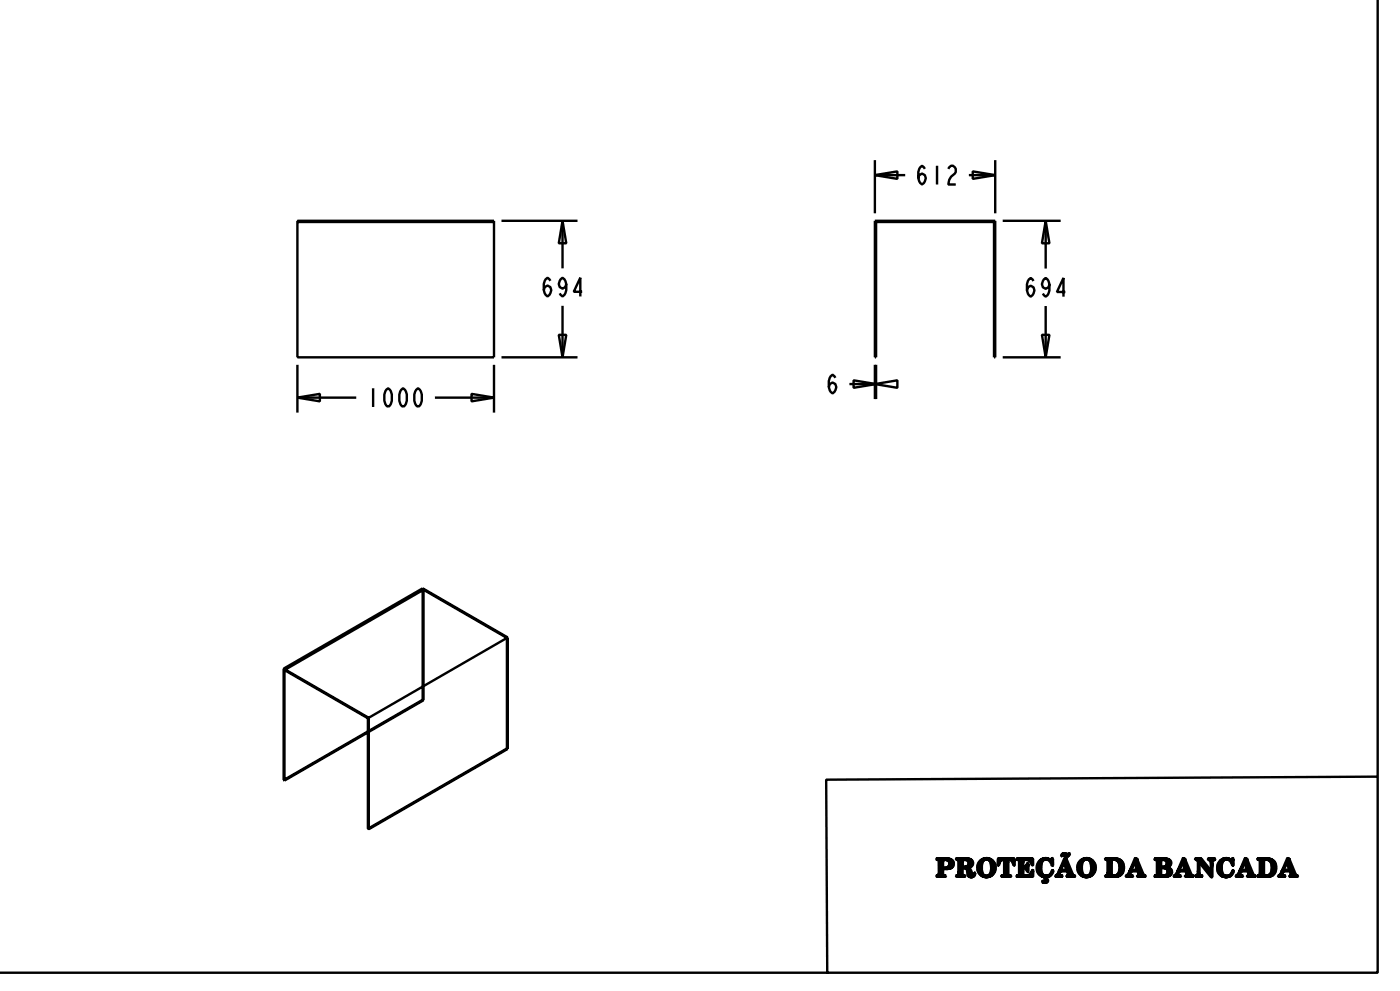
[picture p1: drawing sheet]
<svg xmlns="http://www.w3.org/2000/svg" width="297mm" height="210mm" viewBox="0 0 297 210" stroke-linecap="round" stroke-linejoin="round" font-family="sans-serif">
<g fill="none" stroke="#000" stroke-width=".51">
<path d="M292 -.1v206.1h-292M185.4 37.1l4.8-.8v1.6zM185.4 33.9v11.3M185.4 37.1h6.4M196 35.8l-.6-.7a2.68 2.68 0 0 0 0 4 1.55 1.55 0 0 0 .6-2l-.6-.3-.6 .3-.2 .7M198.6 35.1v4M201 35.8l.6-.7h.3l.6 .7a1.54 1.54 0 0 1-.9 1.6l-.4 .7-.2 1h1.5M205.3 37.1h5.6M206.1 36.3l4.8 .8-4.8 .8zM210.9 33.9v11.3M63 46.8h41.7v28.9h-41.7zM63 47h41.7"/>
<path d="M106.3 46.8h16.1M116.6 59.5l-.6-.7a2.68 2.68 0 0 0 0 4 1.55 1.55 0 0 0 .6-2l-.6-.3-.6 .3-.2 .7M119.2 46.8l.8 4.7h-1.6zM119.2 46.8v10M185.4 46.8h25.5v28.9h-.2v-28.7h-25v28.7h-.3zM212.5 46.8h12.3M219 59.5l-.6-.6a2.68 2.68 0 0 0 0 3.9 1.55 1.55 0 0 0 .6-1.9l-.6-.4-.6 .4-.2 .6M221.6 46.8l.8 4.7h-1.6zM221.6 46.8v10.1M63 77.3v10.1M104.7 77.3v10.1M106.3 75.7h16.1"/>
<path d="M118.4 70.9h1.6l-.8 4.8zM119.2 64.8v10.9M120 60.1l-.2 .7-.6 .3-.6-.3a1.55 1.55 0 0 1 .6-2 2.68 2.68 0 0 1 0 4l-.6-.7M123.4 61.8h-1.8l1.4-3v4M185.4 77.3v7.2M185.7 77.3v7.2M212.5 75.7h12.3M220.8 70.9h1.6l-.8 4.8zM221.6 64.8v10.9M222.4 60.2l-.2 .7-.6 .3-.6-.3a1.55 1.55 0 0 1 .6-2 2.68 2.68 0 0 1 0 3.9l-.6-.6M225.8 61.8h-1.8l1.4-2.9v3.9M63 84.2l4.8-.8v1.6z"/>
<path d="M63 84.2h12.5M79.1 82.2v4M81.8 82.6l.4-.4a2.68 2.68 0 0 1 0 4 2.81 2.81 0 0 1-.4-3.6zM85 82.6l.4-.4a2.68 2.68 0 0 1 0 4 2.81 2.81 0 0 1-.4-3.6zM88.2 82.6l.4-.4a2.68 2.68 0 0 1 0 4 2.81 2.81 0 0 1-.4-3.6zM92.2 84.2h12.5M99.9 83.4l4.8 .8-4.8 .8zM177 80l-.6-.6a2.68 2.68 0 0 0 0 3.9 1.55 1.55 0 0 0 .6-2l-.6-.3-.6 .3-.2 .7M180 81.3h5.7M180.9 80.6l4.8 .7-4.8 .8zM185.4 81.3l4.8-.7v1.5zM89.6 124.6l-29.5 17"/>
<path d="M89.6 124.6v23.6M89.6 124.6l18 10.4M89.7 124.9l-29.4 17M89.7 124.9v23.4M89.7 124.9l17.7 10.2v23.4M107.6 135l-29.6 17.1M107.6 135v23.6M60.1 141.6v23.6M60.1 141.6l18 10.4v23.6M60.3 141.9v23.4M60.3 141.9l17.7 10.2M78 152.1v23.4"/>
<path d="M89.6 148.2l-29.5 17M89.6 148.2l.1 .1M89.7 148.3l-29.4 17M107.4 158.5l.2 .1M107.4 158.5l-29.4 17M107.6 158.6l-29.5 17M60.1 165.2l.2 .1M78 175.5l.1 .1M291.7 164.5l-116.6 .6 .2 41.1"/>
</g>
<g fill="#000" stroke="#000" stroke-width=".51">
<path d="M198.4 181.9h2.9zM198.4 182l3.2 .1zM198.4 185.5h2.1zM198.5 185.7h2zM198.4 185.5l.4-.1zM198.5 185.4h.2zM198.8 185.4h1.3zM198.4 185.5l1.7-.1zM198.9 185.4h1zM198.9 182.2h1.1zM198.9 182.3h1v.1zM199 185.1h.9z"/>
<path d="M198.9 185.2l1-.1v.1zM198.9 185.3l1-.1v.1zM199.9 184v1.1h-.9zM199.9 183.8h.1l-1 1.3zM199.9 182.5v1.3l-.9 1.3zM199.9 182.4l-.9 2.7zM198.9 182.3l1 .1-.9 2.7zM198.9 185.2h1zM198.9 185.3h1zM198.9 182.2l1 .1zM198.8 185.4h1.1zM200 183.8h.2l-.3 .2z"/>
<path d="M200 183.8l-1 1.3zM198.8 182.1h1.5zM200.1 182.1h.2zM198.9 182.2l1.2-.1zM198.8 182.1h1.3zM198.4 185.5l1.8-.1zM199.9 184l.4-.2zM198.4 185.5l2-.1zM198.5 182.1h1.8zM198.5 182.1h3.1zM199.9 184l.6-.2zM199.9 184h1.2z"/>
<path d="M200.3 182.1h1.3zM200.5 182.1h1.2zM200.5 183.8l1.4-.2zM199.9 184l.6-.2h1.3zM198.5 185.7l2-.2v.2zM198.4 185.5h2.1l-2 .2zM198.4 181.9h2.4zM198.5 181.8h2.1zM200.6 183.7l1.3-.1zM200.4 184h.7zM200.7 183.7l1.2-.1zM198.4 181.9h2.5z"/>
<path d="M200.6 184h.5zM200.8 184h.3zM200.7 182.2l1-.1zM200.8 182.2h1zM200.9 183.6l1.1-.1zM198.4 181.9h2.7zM201 182.3l1 .1zM201.1 182.4h.9v.1zM201.1 183.4h.9v.1zM201.1 184h.2zM201.1 183.4l1-.1-.1 .1zM201.1 182.5l1 .1z"/>
<path d="M201.1 183.2l1-.1zM201.1 183.3l1-.2v.2zM201.1 182.6h1zM201.1 182.7l1-.1v.1zM201.1 182.8l1-.1v.1zM201.1 183.1l1.1-.1-.1 .1zM201.2 182.9l.9-.1 .1 .2zM198.4 182l3-.1zM198.4 181.9h2.9l-2.9 .1zM199.9 184h1.4zM198.4 182h3.1zM199.9 184h1.5z"/>
<path d="M199.9 184l1.6-.1zM199.9 184l1.7-.2zM199.9 184l1.9-.2zM201 182.3h.9zM200.8 182.2h1l-.8 .1zM200.8 183.7l1.1-.1zM201 182.3l1 .1h-.9zM201.1 183.4l.9 .1-1 .1zM201.1 182.4l.9 .1zM201.1 183.4h.9zM201.1 183.3h1zM201.1 182.7h1l-1 .1z"/>
<path d="M201.1 182.8h1l-.9 .1zM201.1 183.1h1l-1 .1zM201.2 182.9l1 .1-1.1 .1zM202.6 181.9h2.9zM202.6 185.5l1.9-.1 .1 .3zM202.9 182.1h1.5zM203 185.4h1.2zM202.6 185.5l1.6-.1zM202.6 185.5l.4-.1zM203 185.3h1zM203.1 182.2h1zM203.1 185.3l.9-.1z"/>
<path d="M203.1 182.3l.9-.1v.2zM204 183.8v1.2h-.9zM204 183.6h.3l-.3 .2zM204 183.6v.2l-.9 1.2zM204 182.9v.7l-.9 1.4zM204 182.5v.4l-.9 2.1zM204 182.4l-.9 2.6zM203.1 182.3l.9 .1-.9 2.6zM203.1 185.3l.9-.3v.2zM203.1 185h.9l-.9 .3zM203.1 185.3h.9zM203.1 182.2h.9z"/>
<path d="M203 185.4l1-.1zM202.6 185.5l1.7-.1zM203 182.1h1.4zM204.2 182.1h.2zM203.1 182.2l1.1-.1zM203 182.1h1.2zM204 183.8h1.2zM204.2 183.8h1.1zM204.3 183.6h.1l-.4 .2zM202.6 185.5l1.9-.1zM202.6 181.9h2.1zM202.6 181.8h1.8z"/>
<path d="M202.6 182.1l3.1-.1zM204.4 182.1h1.5zM202.6 182.1h1.8zM204 183.8l.6-.2zM204.4 183.9l.9-.1zM204.6 183.6l1.4-.2zM204 183.8l.6-.2h1.3zM204.5 183.9l.8-.1zM202.6 185.5l2 .2h-2zM202.6 181.9h2.3zM204.6 183.9l.7-.1zM204.7 183.9h.7z"/>
<path d="M204.7 183.5l1.3-.1zM204.6 182.1h1.3zM204.8 184h.7zM204.8 183.5l1.2-.1zM202.6 181.9h2.4zM204.9 184.1l.6-.1 .2 .1zM204.7 182.1h1.2zM204.9 182.2h1.1zM204.9 184.2l.8-.1v.1zM204.9 184.4h.9l.1 .2zM205 182.2l1.1 .1zM205.1 183.4l1-.1-1.1 .1z"/>
<path d="M205 183.4l1.1-.1-.1 .1zM202.6 181.9h2.6zM205 185.1l.9-.3 .1 .4zM205 185.3h1.1zM205.1 182.3h1zM205.1 182.4l1-.1v.1zM205.2 183.2h.9zM205.1 183.3l1-.1v.1zM205.1 185.5h1.4l-.1 .1zM202.6 181.9h2.7zM205.2 182.5l.9-.1 .1 .1zM205.2 182.6l1-.1v.2z"/>
<path d="M205.2 182.9l1-.1v.2zM205.2 183.1l1-.1-.1 .2zM205.2 185.6h1.2zM205.3 182.8l.9-.1v.1zM204 183.8l1.4-.1zM202.6 182.1l2.9-.2zM202.6 181.9h2.9l-2.9 .2zM205.3 185.7h1zM205.5 185.7h.8zM202.6 182.1l3-.1zM204.8 184h.7l-.6 .1zM204.9 184.1h.8l-.8 .1z"/>
<path d="M204 183.8l1.7-.2zM205.7 185.8l.5-.1zM204.9 184.4l.8-.2 .1 .2zM204.9 184.2h.8l-.8 .2zM204 183.8l1.9-.2zM205 185.1l.9-.5v.2zM204.9 184.4l1 .2-.9 .5zM204.9 183.5l1.1-.1zM205.7 185.8h.3zM205 185.1l1 .1-1 .1zM205.1 185.4h1zM205 185.3h1.1l-1 .1z"/>
<path d="M205.1 183.3h1zM205.1 182.4h1l-.9 .1zM205.1 185.4h1.1zM205.2 183.1l.9 .1h-.9zM205.2 182.5h1l-1 .1zM205.5 185.7h.7zM205.2 182.6l1 .1-.9 .1zM205.2 182.9l1 .1-1 .1zM205.3 182.8h.9l-1 .1zM206.2 185.4l.4-.1-.1 .2zM205.2 185.6l1.1 .1zM206.3 185.3l.4-.1-.1 .1z"/>
<path d="M206.4 185.1l.3-.1zM206.4 185.2l.3-.2v.2zM206.5 184.9h.2l-.3 .1zM206.4 185l.3-.1v.1zM205.1 185.5l1.3 .1h-1.2zM205.1 185.4l1.4 .1zM205.1 185.4l1.4 .1h-1.4zM206.2 185.4l.4-.1zM206.4 185h.3zM206.4 185.2h.3l-.4 .1zM206.5 184.9h.2zM207.1 183.6h1v.2z"/>
<path d="M207.1 183.8h1l-1 .2zM207.1 184l1-.2v.2zM207.1 183.4h1v.2zM207.1 184.2l1-.2v.2zM207.2 183.2l.9-.2v.2zM207.2 184.4l.9-.2v.2zM207.2 184.5l.9-.1v.1zM207.2 183l1-.1-.1 .1zM207.3 182.8l.9-.1v.2zM207.3 184.7h.9v.1zM207.4 184.9l.8-.1v.2zM207.4 182.7l.8-.1v.1z"/>
<path d="M207.5 185.1l.7-.1 .1 .1zM207.5 182.5h.8l-.1 .1zM207.6 185.2l.7-.1 .1 .1zM207.7 182.3h.7zM207.8 185.3l.7 .1zM207.8 182.2l.8-.1zM207.9 185.5h.9zM208 182.1h.8zM207.1 183.4l1 .2h-1zM207.1 183.6l1 .2h-1zM207.1 184h1l-1 .2zM207.1 184.2h1l-.9 .2z"/>
<path d="M207.1 183.4l1-.2v.2zM207.2 183.2h.9l-1 .2zM207.2 184.4h.9l-.9 .1zM208.1 182h1.9zM207.2 183h.9l-.9 .2zM207.3 184.7l.8-.2 .1 .2zM207.2 184.5h.9l-.8 .2zM207.3 182.8l.9 .1-1 .1zM207.4 182.7h.8l-.9 .1zM207.3 184.7l.9 .1-.8 .1zM207.5 182.5l.7 .1-.8 .1zM207.4 184.9l.8 .1-.7 .1z"/>
<path d="M208.3 185.7l1.7-.1zM208.3 181.9h1.5zM207.5 185.1h.8l-.7 .1zM207.5 182.5l.9-.1zM207.5 182.5l.2-.2 .7 .1zM207.8 185.3h.6zM207.6 185.2h.8l-.6 .1zM208.4 185.7h1.4zM208.5 181.8h1.2zM207.7 182.3l.8-.1zM207.8 182.2h.7l-.8 .1zM207.9 185.5l.7-.1z"/>
<path d="M207.8 185.3l.7 .1-.6 .1zM207.9 185.5h.8zM208.6 185.7h1zM208.7 181.8h.8zM207.8 182.2l.9-.1zM208.1 185.6l.8-.1zM208.8 182.1l.3-.1zM208.8 185.8l.7-.1zM208.9 181.8h.4zM208.1 185.6l.9-.1zM208.1 185.6l1.1-.1zM208 182.1l1.1-.1z"/>
<path d="M209.1 182h.9zM209.2 185.5h1zM208.8 185.8h.5zM208.7 181.8h.6zM209.2 182.1l.8-.1zM209.3 182.1h.8zM209.4 185.5l.9-.2zM208.6 185.7h.9zM208.5 181.8h1zM209.4 182.1h.7zM209.5 182.1l.8 .1zM209.7 185.3l.8-.1-.9 .1z"/>
<path d="M209.6 185.3l.9-.1-.2 .1zM208.4 185.7h1.2zM208.3 181.9l1.4-.1zM209.6 182.2h.7zM209.7 182.3l.6-.1 .2 .1zM209.7 185.2l.9-.1-.1 .1zM209.7 182.4l.8-.1zM209.8 182.5l.7-.2 .1 .2zM209.8 185.1l.9-.2-.1 .2zM208.1 182l1.7-.1zM208.3 185.7h1.5zM209.9 182.6l.7-.1 .1 .2z"/>
<path d="M209.9 182.7h.8l.1 .1zM209.9 184.8l.9-.1-.1 .2zM209.9 182.9l.9-.1 .1 .2zM210 183.1l.9-.1 .1 .2zM210 184.5l1-.1-.1 .1zM210 183.3l1-.1v.2zM208.1 185.6h1.9zM210 183.4h1v.2zM210 183.6h1v.2zM210 184.2h1v.2zM210.1 183.9l.9-.1v.2zM209.3 185.5h.9z"/>
<path d="M209.5 185.4l.8-.1zM209.7 182.3h.8l-.8 .1zM209.7 185.2h.8zM209.8 182.5h.8l-.7 .1zM209.8 185.1h.8l-.9 .1zM209.9 182.6l.8 .1h-.8zM209.9 184.8l.8 .1-.9 .2zM209.9 182.7l.9 .1-.9 .1zM209.9 182.9l1 .1-.9 .1zM209.9 184.8l1-.3-.1 .2zM210 184.5h.9l-1 .3zM210 183.1l1 .1-1 .1z"/>
<path d="M210 184.2l1 .2-1 .1zM210 183.3l1 .1h-1zM210 183.4l1 .2h-1zM210 184.2l1-.2v.2zM210.1 183.9l.9 .1-1 .2zM210 183.6l1 .2-.9 .1zM211.4 183.2l.3-.1v.2zM211.5 181.9h3.4zM211.5 182l3.4-.1 .1 .1zM211.5 182h3.5l-2.4 .1zM211.5 182l1.1 .1zM211.5 182l.9 .1z"/>
<path d="M211.5 182l.8 .2-.1 .1zM211.5 182l.7 .3-.2 .1zM211.5 182l.5 .4-.1 .1zM211.5 183.3h.2zM211.4 183.2l.3 .1zM211.4 183.2l.4-.3-.1 .2zM211.8 182.7l-.4 .5zM211.9 182.5l-.5 .7zM211.5 182l.4 .5-.5 .7zM212.2 185.5h2.1zM212.2 185.7h2.1zM212.4 185.4h1.5z"/>
<path d="M212.2 185.5l1.7-.1zM212.2 185.4h.2zM212.6 185.4h1.2zM212.4 185.4h1.4zM212.4 185.4h.2zM212.7 182.1h1.2zM212.7 185.4l1-.1v.1zM212.8 182.2l1-.1zM212.8 182.3l.9-.1v.1zM212.8 182.4l.9-.1zM213.7 182.4v2.7h-.9zM212.8 185.3l.9-.2v.2z"/>
<path d="M212.8 182.2h.9zM212.8 182.3h.9l-.9 .1zM212.8 182.4h.9l-.9 2.7zM212.8 185.1h.9l-.9 .2zM212.8 185.3h.9l-1 .1zM212.6 185.4h1.1zM212.7 182.1h1.1zM212.6 182.1h1.3zM212.6 182.1l2.4-.1zM212.2 185.5l1.8-.1zM212.2 185.5l2-.1zM213.9 182.1l1.1-.1z"/>
<path d="M214 182.1l1-.1zM214.2 182.2l.8-.2zM212.2 185.7l2.1-.2v.2zM212.2 185.5h2.1l-2.1 .2zM214.3 182.3l.7-.3-.6 .4zM214.4 182.4l.6-.4-.5 .5zM215 182l-.4 .7-.1-.2zM215 182l-.3 .9-.1-.2zM215 182l-.3 1.1v-.2zM215 182v1.2l-.3-.1zM211.5 181.9l3.4-.1zM214.8 183.3l.2-.1z"/>
<path d="M214.9 183.3l.1-.1zM214.7 183.1l.3 .1-.2 .1zM215.4 181.9h3.5v.1zM215.4 182h3.5l-3.5 .1zM215.4 185.6h3.5v.1zM215.5 185.7h3.4zM215.5 181.9h3.4zM215.8 185.4h1.3zM215.4 185.5l1.7-.1zM215.5 185.4h.3zM215.9 182.2h1.1zM215.9 185.4h1.1z"/>
<path d="M216 182.3l.9-.1zM216 185.3h.9zM216 185.3l.8-.1zM216 185.3l.8-.2v.1zM216.8 183.6h.2l-1 1.7zM216.8 182.5v1.1l-.8 1.7zM216.8 182.4l-.8 2.9zM216.8 182.3l-.8 3zM216 182.3h.8l-.8 3zM215.9 182.2h1l-.9 .1zM217.1 183.6l.1-.1-.3 .4zM217.2 183.5l-.3 .4z"/>
<path d="M216.9 183.9l.5-.5zM216.9 183.9l1-.9zM216.9 183.9l-.1 1.2-.8 .2zM217 183.6h.1l-.2 .3zM217 183.6l-1 1.7zM215.8 185.4h1.2zM215.8 182.1h1.5zM217 182.1h.3zM215.9 182.2l1.1-.1zM215.8 182.1h1.2zM216.9 183.9l1-.9-.8 .9zM215.4 185.5l1.8-.1z"/>
<path d="M217.9 183l-.7 .9h-.1zM215.4 185.5l2-.1zM215.4 182.1h1.9zM215.4 182.1l3.5-.1zM217.9 183l-.6 1-.1-.1zM215.4 185.5l2.2-.1zM217.5 183.3l.4-.3-.5 .4zM217.9 183l-.4 1.1-.2-.1zM217.6 183.2l.3-.2-.4 .3zM217.9 183l-.4 1.2v-.1zM217.3 182.1l1.6-.1zM217.6 183.1l.3-.1-.3 .2z"/>
<path d="M217.9 183l-.3 1.3zM217.9 183l-.3 1.4zM217.7 183l.2-.2v.2zM217.9 183l-.2 1.6zM217.9 183v1.6h-.2zM217.7 182.8h.2zM217.7 184.7l.2-.1zM217.6 182.1l1.3-.1zM217.7 182.8h.2l-.2 .2zM217.7 183h.2l-.3 .1zM217.7 184.6h.2l-.2 .1zM217.8 182.2l1.1-.2-.9 .3z"/>
<path d="M218 182.3l.9-.3-.8 .3zM218.3 185.1l.7-.6-.8 .7zM218.2 185.2l.8-.7-.1 1.1zM218.1 182.3l.8-.3-.6 .5zM218.5 184.9l.5-.4-.7 .6zM218.3 182.5l.6-.5-.5 .7zM218.6 184.6l.4-.1-.5 .4zM218.9 182l-.4 .9-.1-.2zM218.9 182l-.3 1.1-.1-.2zM218.9 182v1.2l-.3-.1zM218.7 184.4h.3zM218.7 183.2h.2z"/>
<path d="M218.7 183.3l.2-.1zM218.9 183.2l-.1 .1zM215.4 181.9h3.5zM218.7 184.4l.3-.1zM218.8 184.3l-.1 .1zM215.4 181.9l3.5 .1h-3.5zM215.4 185.6l3.5 .1zM218.6 183.1l.3 .1h-.2zM215.4 185.5l2.2-.1 1.3 .2zM217.6 185.4l1.3 .2zM217.9 185.4l.2-.1 .8 .3zM218.1 185.3l.1-.1 .7 .4z"/>
<path d="M215.4 185.5l3.5 .1h-3.5zM218.6 184.6l.4-.2zM218.7 184.4h.3l-.4 .2zM219.7 183.6h1v.2zM219.7 183.8h1l-1 .3zM219.7 184.1l1-.3v.3zM219.7 183.4h1v.2zM219.8 183.2h.9v.2zM219.7 184.2l1-.1-.9 .3zM219.8 184.4l.9-.3v.3zM219.8 183.1l.9-.1v.2zM219.8 184.6l.9-.2 .1 .3z"/>
<path d="M219.9 182.9h.9l-.1 .1zM219.9 184.8l.9-.1v.2zM220 182.7l.8-.1v.1zM220 185l.8-.1 .1 .2zM220.1 182.5h.8l-.1 .1zM220.1 185.1h.8l.1 .1zM220.2 182.4h.8l-.1 .1zM220.2 185.3l.8-.1 .1 .1zM220.4 182.2h.7zM220.4 185.4h.9zM220.5 182.1h.9zM220.5 185.5h1.1z"/>
<path d="M219.8 183.2l.9 .2h-1zM219.7 183.4l1 .2h-1zM219.7 183.6l1 .2h-1zM219.7 184.1h1l-1 .1zM220.7 185.6l1.9-.1zM219.8 183.1l.9 .1h-.9zM219.8 184.4h.9l-.9 .2zM219.9 182.9l.8 .1-.9 .1zM219.8 184.6l1 .1-.9 .1zM219.9 182.9l.9-.2v.2zM220 182.7h.8l-.9 .2zM219.9 184.8l.9 .1-.8 .1z"/>
<path d="M220.8 185.6h1.7zM220.8 181.9l1.3-.1zM220.8 181.9h1.5zM220.1 182.5l.7 .1-.8 .1zM220.8 186.7h.6zM220.8 186.8h1.2zM220.2 182.4l.7 .1h-.8zM220 185l.9 .1h-.8zM220.9 186.6h.2zM220.1 185.1l.9 .1-.8 .1zM221 185.7h1.3zM220.9 186.9h1z"/>
<path d="M221 186.9h.9zM220.2 182.4l.8-.1zM220.4 182.2l.6 .1-.8 .1zM220.4 185.4l.8-.1zM220.2 185.3h.9l-.7 .1zM220.8 186.7h.4zM220.9 186.6h.2l-.3 .1zM221.1 185.7h1.1zM221.1 186.9h.7zM221.2 181.8h.9zM220.4 182.2l.8-.1zM220.8 186.7h.5z"/>
<path d="M220.5 185.5h.9zM220.4 185.4h.9l-.8 .1zM220.4 182.2l.9-.1zM221.3 185.7h.8zM221.4 181.8h.5zM221.2 187l.5-.1zM221.4 187l.3-.1zM221.4 182.1l.2-.1zM221.4 186.7h.7zM221.5 185.8l.4-.1zM221.3 186.3h.8zM221.5 186.4l.6-.1v.1z"/>
<path d="M221.3 186.3l.2 .1zM220.7 185.6l1-.1zM221.4 187h.2zM221.6 186.7l.5-.1zM220.7 182l1.6-.1zM221.6 182l.7-.1 .2 .1zM220.5 182.1l1.1-.1zM221.3 186.3l.5-.2zM220.7 185.6l1.2-.1zM221.6 186.4h.5zM221.7 186.5l.4-.1v.2zM221.1 186.9h.6z"/>
<path d="M221.3 186.3l.6-.2zM221.8 185.8l-.2 .3-.3 .2zM221.5 185.8h.3l-.5 .5zM221.8 182.1h.8zM221 186.9h.8zM221.2 181.8h.7zM221.3 186.3l.6-.1zM221.9 185.5l.8-.1zM221.3 185.7h.6zM220.8 186.8l1.1 .1zM221.9 182.1h.7zM221 181.9l1.1-.1z"/>
<path d="M221.1 185.7h1zM221.5 186.7h.6zM221.5 186.4h.6zM221.7 186.5l.4 .1-.5 .1zM222 182.1h.6zM221 185.7h1.2zM222.1 182.2l.5-.1zM222.3 182.2l.8-.3zM222.3 185.3h.5zM220.8 185.6l1.5 .1zM222.3 182.2l.8-.3-.7 .4zM222.4 182.3l.7-.4-.6 .5z"/>
<path d="M222.5 185.2l.4-.1-.1 .2zM220.7 185.6h1.8zM221.6 182h.9zM222.5 182.4l.6-.5-.6 .6zM222.6 185.1l.5-.2-.2 .2zM223.1 181.9l-.4 .8-.2-.2zM222.7 184.9l.4-.2v.2zM222.1 185.4h.6zM223.1 181.9l-.4 1v-.2zM223.1 181.9l-.3 1.2zM223.1 181.9l.1 1.4-.4-.2zM222.3 185.3l.2-.1 .3 .1z"/>
<path d="M222.8 184.7l.4-.1zM222.9 181.8h.2v.1zM222.9 184.5l.4-.1-.1 .1zM222.9 184.3l.4 .1zM222.6 185.1h.3l-.4 .1zM222.9 183.4l.3-.1zM223 183.4l.2-.1zM222.9 181.8h.2zM222.7 184.9h.4l-.5 .2zM222.6 182.1l.3-.3 .2 .1zM222.8 184.7h.3l-.4 .2zM222.8 183.1l.4 .2-.3 .1z"/>
<path d="M222.8 184.7l.4-.2zM222.9 184.5h.3l-.4 .2zM222.9 184.4h.4zM223.6 185.5h1.6zM223.6 185.7h1.6zM223.7 185.7h1.5zM223.8 185.4h1.3zM223.9 185.3l.9 .1zM224 185.2l.6 .1zM224.1 185.1l.5 .1zM224.2 185.1l.4-.1v.1zM224.2 184.9l.4-.1v.2z"/>
<path d="M224.4 184.6h.3l-.4 .2zM224.3 184.8l.4-.2-.1 .2zM224.2 185.1h.4zM224.2 184.9l.4 .1-.4 .1zM224.3 184.8h.3l-.4 .1zM223.9 185.3h.7zM223.8 185.4h1zM224.9 181.2h.3zM224.9 181.4l.2-.1zM224.4 184.6l.5-.4h1.1zM224.9 181.1h1.8zM224.9 181.1h1.7z"/>
<path d="M225 181h1.7zM225 180.9h1.2zM224.9 181.2l.2 .1-.2 .1zM223.6 185.5l1.5-.1zM225.1 180.8l1 .1zM223.6 185.7l1.6-.2v.2zM223.6 185.5h1.6l-1.6 .2zM225.2 180.8h.6zM224.9 181.2h.4zM224.9 181.1l.4 .1h-.4zM225.3 180.7h.3zM225.3 181.2l1.3-.1z"/>
<path d="M225.4 181.2l1.2-.1zM225.4 182.8l-.5 1.4-.5 .4zM225.5 181.9h.5zM225.2 180.8l.4-.1zM225.1 180.8h.7zM225.6 181.8h.3zM225.9 181.3h.6zM224.4 184.6l1.6-.4zM226 181.9l-1.6 2.7zM225.5 181.9h.5l-1.6 2.7zM226 181.9v2.3l-.6-1.4zM226 185.5h1.8z"/>
<path d="M226 185.5h1.8v.2zM225 180.9h1.1zM226 185.7h1.8zM226.1 185.7h1.7zM226 181.4l.5-.1zM224.7 184.6l1.3-.4 .1 .4zM226 181.9l.1 2.7-.1-.4zM225 181l1.3-.1zM226.1 181.4l.4-.1zM226.2 181.4l.3-.1zM225 181l1.4-.1zM226.3 185.4h1.3z"/>
<path d="M226.4 180.9l.4-.1zM226.4 180.9l.4-.1-.1 .2zM226 181.9l.4 3.2-.3-.5zM226 181.9l1.3 3.2h-.9zM226.4 185.4h1.1zM226.4 185.3l.9-.2 .1 .2zM225.9 181.3l.6-.1zM225.4 181.2h1.1l-.6 .1zM225 181l1.7 .1h-1.8zM226.5 180.9l.3-.1zM226.4 185.1h.9l-.9 .2zM226.4 185.3h1l-1 .1z"/>
<path d="M226.3 185.4h1.2zM226 185.5l1.8-.1zM226 185.5l1.6-.1zM226 185.5l1.8 .2h-1.8zM228.3 183.6h1v.2zM228.3 183.8h1l-1 .2zM228.3 184l1-.2v.2zM228.3 183.4h1v.2zM228.3 184.2l1-.2v.2zM228.4 183.2l.9-.2v.2zM228.4 184.4l.9-.2v.2zM228.4 184.5l.9-.1v.1z"/>
<path d="M228.4 183l1-.1-.1 .1zM228.5 182.8l.9-.1v.2zM228.5 184.7h.9v.1zM228.6 184.9l.8-.1v.2zM228.6 182.7l.8-.1v.1zM228.7 185.1l.7-.1 .1 .1zM228.7 182.5h.8l-.1 .1zM228.8 185.2l.7-.1 .1 .1zM228.9 182.3h.7zM229 185.3l.7 .1zM229 182.2l.8-.1zM229.1 185.5h.9z"/>
<path d="M229.2 182.1h.8zM228.3 183.4l1 .2h-1zM228.3 183.6l1 .2h-1zM228.3 184h1l-1 .2zM228.3 184.2h1l-.9 .2zM228.3 183.4l1-.2v.2zM228.4 183.2h.9l-1 .2zM228.4 184.4h.9l-.9 .1zM229.3 182h1.9zM228.4 183h.9l-.9 .2zM228.5 184.7l.8-.2 .1 .2zM228.4 184.5h.9l-.8 .2z"/>
<path d="M228.5 182.8l.9 .1-1 .1zM228.6 182.7h.8l-.9 .1zM228.5 184.7l.9 .1-.8 .1zM228.7 182.5l.7 .1-.8 .1zM228.6 184.9l.8 .1-.7 .1zM229.5 185.7l1.7-.1zM229.5 181.9h1.5zM228.7 185.1h.8l-.7 .1zM228.7 182.5l.9-.1zM228.9 182.3l.7 .1-.9 .1zM229 185.3h.6zM228.8 185.2h.8l-.6 .1z"/>
<path d="M229.6 185.7h1.4zM229.7 181.8h1.2zM228.9 182.3l.8-.1zM228.9 182.3l.1-.1h.7zM229.1 185.5l.7-.1zM229 185.3l.7 .1-.6 .1zM229.1 185.5h.8zM229.8 185.7h1zM229.9 181.8h.8zM229 182.2l.9-.1zM229.3 185.6l.8-.1zM230 182.1l.2-.1z"/>
<path d="M230 185.8l.7-.1zM230.1 181.8h.4zM229.3 185.6l.9-.1zM229.3 185.6l1.1-.1zM229.2 182.1l1-.1zM230.2 182h1zM230.4 185.5h1zM230 185.8h.4zM229.9 181.8h.6zM230.4 182.1l.8-.1zM230.5 182.1h.8zM230.6 185.5l.9-.2z"/>
<path d="M229.8 185.7h.9zM229.7 181.8h1zM230.6 182.1h.7zM230.7 182.1l.8 .1zM230.9 185.3l.8-.1-.9 .1zM230.8 185.3l.9-.1-.2 .1zM229.6 185.7h1.2zM229.5 181.9l1.4-.1zM230.8 182.2h.7zM230.9 182.3l.6-.1 .2 .1zM230.9 185.2l.9-.1-.1 .1zM230.9 182.4l.8-.1z"/>
<path d="M231 182.5l.7-.2 .1 .2zM231 185.1l.9-.2-.1 .2zM229.3 182l1.7-.1zM229.5 185.7h1.5zM231.1 182.6l.7-.1 .1 .2zM231.1 182.7h.8l.1 .1zM231.1 184.8l.9-.1-.1 .2zM231.1 182.9l.9-.1 .1 .2zM231.2 183.1l.9-.1v.2zM231.2 184.5l.9-.1v.1zM231.2 183.3l.9-.1 .1 .2zM229.3 185.6h1.9z"/>
<path d="M231.2 183.4h1v.2zM231.2 183.6h1v.2zM231.2 184.2h1l-.1 .2zM231.3 183.9l.9-.1v.2zM230.5 185.5h.9zM230.7 185.4l.8-.1zM230.9 182.3h.8l-.8 .1zM230.9 185.2h.8zM231 182.5h.8l-.7 .1zM231 185.1h.8l-.9 .1zM231.1 182.6l.8 .1h-.8zM231.1 184.8l.8 .1-.9 .2z"/>
<path d="M231.1 182.7l.9 .1-.9 .1zM231.1 182.9l1 .1-.9 .1zM231.1 184.8l1-.3-.1 .2zM231.2 184.5h.9l-1 .3zM231.2 183.1l.9 .1-.9 .1zM231.2 184.2l.9 .2-.9 .1zM231.2 183.3l1 .1h-1zM231.2 183.4l1 .2h-1zM231.2 184.2l1-.2v.2zM231.3 183.9l.9 .1-1 .2zM231.2 183.6l1 .2-.9 .1zM234.2 181.9h2.7z"/>
<path d="M234.2 182h3zM234.2 185.5l3.2-.1zM234.2 185.6l3.1-.1zM234.2 185.7h2.5zM234.6 182.1h1.2zM234.6 185.4h1.2zM234.2 185.5l1.6-.1zM234.2 185.5l.4-.1zM234.7 185.3h.9zM234.7 182.2h.9zM234.7 182.3l.9-.1v.1zM234.7 182.4l.9-.1z"/>
<path d="M234.7 185.1l.9-.1v.1zM234.7 185.2l.9-.1v.2zM234.7 182.3h.9l-.9 .1zM235.6 182.4v2.6l-.9 .1zM234.7 182.4h.9l-.9 2.7zM234.7 185.1h.9l-.9 .1zM234.7 185.2l.9 .1h-.9zM234.7 185.3h.9l-1 .1zM234.7 182.2l1-.1zM234.6 182.1h1.1zM234.2 185.5l1.7-.1zM235.8 182.1h.3z"/>
<path d="M234.2 185.5l1.8-.1zM234.2 185.5l2-.1zM234.2 182.1l3-.1zM234.6 182.1h1.5zM234.2 182.1h1.9zM234.2 181.9l2.2-.1zM234.2 181.8h2zM236.1 182.1l1.1-.1zM236.2 185.4l1.4-.1zM236.2 182.1l1-.1zM236.3 182.1h1.1zM234.3 185.7h2.4z"/>
<path d="M236.3 185.7h.4zM234.2 181.9h2.5zM236.5 182.2l.9-.1zM236.6 182.2h1zM236.6 185.3l1.1-.1zM236.6 185.3l1.1-.1-.1 .1zM236.7 182.3l.9-.1zM236.8 182.3l.8-.1 .1 .1zM236.8 185.2l1-.1zM234.2 182l2.9-.1zM236.9 182.4l.8-.1 .1 .2zM236.9 182.5h.9l.1 .1z"/>
<path d="M236.9 185.1l1-.2-.1 .2zM234.2 185.7h2.7zM237 184.9l1-.1-.1 .1zM237 182.6h.9l-.8 .1zM237.1 182.7l.8-.1 .1 .2zM237.1 184.7l1-.1-.1 .2zM234.2 185.7l2.9-.1zM234.2 185.6h2.9l-2.9 .1zM237.1 182.9l.9-.1 .1 .2zM237.2 183h.9v.1zM237.2 184.5l.9-.1v.2zM237.2 183.2l.9-.1 .1 .2z"/>
<path d="M237.2 184.3l1-.1-.1 .2zM237.2 183.4l1-.1v.2zM237.2 184h1v.2zM237.2 183.6l1-.1-1 .2zM237.2 183.7l1-.2v.3zM234.2 185.5h3.1l-3.1 .1zM236.4 185.4l1.2-.1zM236.8 182.3h.9zM236.8 185.2h.9l-1 .1zM236.9 182.4l.9 .1h-.9zM236.9 185.1h.9l-1 .1zM236.9 182.5l1 .1h-.9z"/>
<path d="M237 184.9h.9l-1 .2zM237.1 182.7l.9 .1-.9 .1zM237.1 184.7l.9 .1-1 .1zM237.1 182.9l1 .1h-.9zM237.2 184.5l.9 .1-1 .1zM237.2 183l.9 .1-.9 .1zM237.2 184.3l.9 .1-.9 .1zM237.2 183.2l1 .1-1 .1zM237.2 184l1 .2-1 .1zM237.2 183.4l1 .1-1 .1zM237.2 184l1-.2v.2zM237.2 183.7l1 .1-1 .2z"/>
<path d="M238.6 185.5h1.5zM238.6 185.7h1.5zM238.7 185.7h1.4zM238.8 185.4h1.3zM238.8 185.3l.9 .1zM239 185.2l.6 .1zM239 185.1l.5 .1zM239.1 185.1l.4-.1v.1zM239.2 184.9l.4-.1-.1 .2zM239.3 184.6h.4l-.4 .2zM239.3 184.8l.4-.2-.1 .2zM239.1 185.1h.4z"/>
<path d="M239.2 184.9l.3 .1-.4 .1zM239.3 184.8h.3l-.4 .1zM238.8 185.3h.8zM238.8 185.4h.9zM239.3 184.6l.5-.4h1.1zM238.6 185.5l1.5-.1zM238.6 185.7l1.5-.2v.2zM238.6 185.5h1.5l-1.5 .2zM240.4 182.8l-.6 1.4-.5 .4zM240.5 181.9h.4zM240.5 181.8h.3zM239.3 184.6l1.6-.4z"/>
<path d="M240.9 181.9l-1.6 2.7zM240.5 181.9h.4l-1.6 2.7zM240.9 181.9v2.3l-.5-1.4zM241 185.5h1.8zM241 185.5h1.8v.2zM241 185.7h1.8zM241.1 185.7h1.7zM239.7 184.6l1.2-.4 .2 .4zM240.9 181.9l.2 2.7-.2-.4zM241.3 185.4h1.3zM240.9 181.9l.4 3.2-.2-.5zM240.9 181.9l1.4 3.2h-1z"/>
<path d="M241.4 185.4h1.1zM241.4 185.3l.9-.2 .1 .2zM241.3 185.1h1l-.9 .2zM241.4 185.3h1l-1 .1zM241.3 185.4h1.2zM241 185.5l1.7-.1zM241 185.5l1.6-.1zM241 185.5l1.8 .2h-1.8zM244.7 181.9h2.6zM244.7 182l3.1 .1zM244.7 185.5h3.2zM244.7 185.6h3z"/>
<path d="M244.7 181.9h2.2zM244.7 185.7h2.5zM245 182.1h1.5zM245 185.4h1.3zM245.1 182.2h1.1zM245.1 185.4h1zM245.1 182.3l1-.1zM245.2 182.4l.9-.1v.1zM245.2 182.5l.9-.1v1.2zM246.1 183.8v1.3h-.9zM245.2 185.3h.9zM245.1 182.2h1z"/>
<path d="M245.1 182.3h1zM245.2 182.4h.9l-.9 .1zM246.1 183.6h.3l-.3 .2zM246.1 183.6v.2l-.9 1.3zM245.2 182.5l.9 1.1-.9 1.5zM245.2 185.3l.9-.2zM245.2 185.1h.9l-.9 .2zM245.2 185.3h.9l-1 .1zM245 185.4h1.1zM245.1 182.2l1.2-.1zM245 182.1h1.3zM244.7 185.5l1.7-.1z"/>
<path d="M244.7 185.5l1.6-.1zM244.7 185.5l1.8-.1zM246.1 183.8l.5-.2zM244.7 182.1h3.1zM246.5 182.1h1.4zM244.7 182.1h1.8zM246.1 183.8h1.5zM244.7 185.5l2-.1zM246.1 183.8l.6-.2zM244.8 185.7h2.4zM246.5 183.8h1.1zM246.7 183.9h1.2z"/>
<path d="M244.7 181.9l2-.1zM246.7 183.6l1.1-.1zM246.1 183.8l.6-.2h.9zM246.7 185.4h1.4zM246.6 182.1h1.3zM246.6 185.7h.6zM246.8 185.7h.4zM246.9 185.4l1.2-.1zM244.7 181.9h2.4zM246.9 183.5l1-.1zM246.8 182.2l1.1-.1zM247 182.2l.9-.1 .1 .2z"/>
<path d="M246.9 183.9h1zM247.1 183.3h1l-.2 .1zM247 183.9h.9zM247.1 184l.8-.1 .2 .1zM247 182.3h1l-.9 .1zM247.1 182.4l.9-.1 .1 .1zM246.1 183.8l1.3-.1zM247.2 183.2l.9-.1v.2zM247.2 182.5l.9-.1 .1 .2zM247.2 183h1l-1 .1zM247.2 183.1l1-.1-.1 .1zM247.2 185.3l1-.1z"/>
<path d="M247.2 182.7l1-.1v.2zM247.2 182.9l1-.1v.2zM244.7 182l2.7-.1zM244.7 181.9h2.6l-2.6 .1zM247.2 184h.9zM247.3 184.1l.8-.1 .1 .1zM247.3 185.1l1-.1v.1zM247.3 184.2l.9-.1 .1 .2zM247.4 184.4l.9-.1 .1 .2zM247.4 185l1-.1-.1 .1zM247.4 184.8h1v.1zM244.7 185.7h2.7z"/>
<path d="M244.7 182l2.9-.1zM247.4 184.5h1l-1 .1zM247.4 184.6l1-.1v.1zM244.7 182h3zM244.7 185.7l2.9-.1zM244.7 185.6h2.9zM247.1 183.7l.5-.1zM246.1 183.8l1.5-.2zM246.8 183.5h1zM244.7 185.6l3.1-.1zM244.7 185.5h3.1l-3.1 .1zM247 183.4h.9z"/>
<path d="M247 182.2l1 .1zM247.2 183.2l.9 .1zM247.1 184h1zM247.1 182.4h1l-.9 .1zM247.2 183.1h.9l-.9 .1zM247.1 185.3h1zM247.2 182.5l1 .1-1 .1zM247.2 182.9l1 .1h-1zM247.3 184.1h.9l-.9 .1zM247.2 182.7l1 .1-1 .1zM247.2 185.3l1.1-.2zM247.3 185.1h1l-1.1 .2z"/>
<path d="M247.3 184.2l1 .1-.9 .1zM247.4 185h.9l-1 .1zM247.4 184.4l1 .1h-1zM247.4 184.8l1 .1-1 .1zM247.4 184.8l1-.2v.2zM247.4 184.6h1l-1 .2zM248.7 185.5h1.6zM248.7 185.7h1.6zM248.8 185.7h1.5zM248.9 185.4h1.3zM249 185.3l.9 .1zM249.1 185.2l.6 .1z"/>
<path d="M249.2 185.1l.5 .1zM249.3 185.1l.4-.1v.1zM249.3 184.9l.4-.1v.2zM249.5 184.6h.3l-.4 .2zM249.4 184.8l.4-.2-.1 .2zM249.3 185.1h.4zM249.3 184.9l.4 .1-.4 .1zM249.4 184.8h.3l-.4 .1zM249 185.3h.7zM248.9 185.4h1zM249.5 184.6l.5-.4h1.1zM248.7 185.5l1.5-.1z"/>
<path d="M248.7 185.7l1.6-.2v.2zM248.7 185.5h1.6l-1.6 .2zM250.6 182.8l-.6 1.4-.5 .4zM250.6 181.9h.5zM250.7 181.8h.3zM249.5 184.6l1.6-.4zM251.1 181.9l-1.6 2.7zM250.6 181.9h.5l-1.6 2.7zM251.1 181.9v2.3l-.5-1.4zM251.1 185.5h1.8zM251.1 185.5h1.8v.2zM251.1 185.7h1.8z"/>
<path d="M251.2 185.7h1.7zM249.8 184.6l1.3-.4 .1 .4zM251.1 181.9l.1 2.7-.1-.4zM251.4 185.4h1.3zM251.1 181.9l.4 3.2-.3-.5zM251.1 181.9l1.4 3.2h-1zM251.5 185.4h1.1zM251.5 185.3l1-.2v.2zM251.5 185.1h1l-1 .2zM251.5 185.3h1l-1 .1zM251.4 185.4h1.2zM251.1 185.5l1.8-.1z"/>
<path d="M251.1 185.5l1.6-.1zM251.1 185.5l1.8 .2h-1.8zM253.3 181.9h1.3l.1 .1zM253.3 185.5h1.5zM253.3 185.5h1.5l-1.5 .2zM253.3 185.7l1.5-.2v.2zM253.3 182h1.4zM253.3 182.1l1.4-.1zM253.4 182.1l1.3-.1zM253.6 185.4h.9zM253.3 185.5l1.2-.1zM253.3 185.5l.3-.1z"/>
<path d="M253.5 182.2l1.2-.2zM253.7 185.3h.7zM253.6 182.2l1.1-.2-1 .3zM253.8 185.2h.5zM253.8 185.1l.4-.1v.1zM253.8 184.8h.4v.1zM253.8 185l.4-.1v.1zM253.7 182.3l1-.3-.8 .4zM254.2 182.7v2.1l-.3-.1zM253.9 182.4l.8-.4-.5 .7zM254.7 182l1.9 2.4-2.4-1.7zM253.9 182.4l.3 .3-.3 2z"/>
<path d="M253.9 184.7l.3 .1h-.4zM253.8 184.8l.4 .1-.4 .1zM253.8 185h.4l-.4 .1zM253.8 185.1h.4zM253.7 185.3h.7l-.8 .1zM253.3 181.9h1.3zM253.3 181.8h1.2zM253.3 185.5l1.5-.1zM253.3 181.9l1.4 .1h-1.4zM253.3 185.7h1.5zM256 181.9h1.5zM256 182.1h1.5z"/>
<path d="M256.1 182.1h1.4zM256.3 182.2l1.1-.1zM256.4 182.2h.8zM256.4 182.3l.7-.1zM256.5 182.4l.5-.1zM256.5 182.5l.5-.2zM256.6 182.5h.4l-.1 .1zM256.6 182.7l.3-.1v.1zM256.9 182.8l-.3 2.9v-1.3zM256.9 182.8v2.9h-.3zM256.6 182.8l.3-.1v.1zM254.2 182.7l2.4 1.7v1.3z"/>
<path d="M256.7 185.8l.2-.1zM256.6 182.5l.3 .1-.3 .1zM256.6 182.7h.3l-.3 .1zM256.6 182.8h.3l-.3 1.6zM256.6 185.7h.3zM256.5 182.5h.5zM256.4 182.3h.6zM256.4 182.2h.7zM256.3 182.2h.9zM256.2 182.1h1.3zM257.4 182.1h.1zM256.2 182.1h1.2z"/>
<path d="M256 181.8h1.5zM256 182.1l1.5-.2v.2zM256 181.9h1.5l-1.5 .2zM257.9 183.6h1v.2zM257.9 183.9l1-.1v.2zM257.9 184.1l1-.1v.2zM258 183.4h.9v.2zM258 184.3l.9-.1 .1 .2zM258 183.2h1l-.1 .2zM258 184.5l1-.1v.2zM258.1 183h.9v.2zM258.1 184.6h.9v.1z"/>
<path d="M258.1 182.9l.9-.1v.2zM258.1 184.8l.9-.1 .1 .2zM258.2 185l.9-.1v.1zM258.3 182.7h.8l-.1 .1zM258.3 185.1h.9v.1zM258.4 182.5l.8-.1-.1 .1zM258.5 182.3h.8zM258.5 185.3h.8zM258.6 182.2h.8zM258.6 185.4h.9zM258.8 185.5h.9zM258.8 182.1h.9z"/>
<path d="M258 183.2l.9 .2h-.9zM258 183.4l.9 .2h-1zM257.9 183.6l1 .2-1 .1zM257.9 183.9l1 .1-1 .1zM257.9 184.1l1 .1-.9 .1zM258.9 185.6l1.9-.1zM258.1 183l.9 .2h-1zM258 184.3l1 .1-1 .1zM258.1 182.9l.9 .1h-.9zM258 184.5l1 .1h-.9zM258.3 182.7l.7 .1-.9 .1zM258.1 184.6l.9 .1-.9 .1z"/>
<path d="M258.1 184.8l1 .1-.9 .1zM259.1 185.7l1.6-.1zM259.1 181.9h1.5zM258.3 182.7l.8-.2zM258.4 182.5h.7l-.8 .2zM258.3 185.1h.9zM258.2 185h.9l-.8 .1zM258.3 185.1l.9 .1zM258.4 182.5l.9-.2zM258.5 182.3h.8l-.9 .2zM259.3 185.7h1.2zM259.3 181.8h1.1z"/>
<path d="M258.6 185.4h.8zM258.5 185.3h.8l-.7 .1zM259.4 185.7h1zM259.5 181.8h.8zM258.6 182.2l.9-.1zM258.8 185.5h.8zM258.6 185.4h.9l-.7 .1zM258.6 182.2l1-.1zM258.6 182.2l.2-.1h.8zM259.6 185.8l.6-.1zM259.7 181.8h.4zM259.7 182.1l.2-.1z"/>
<path d="M258.9 185.6l.9-.1zM258.9 185.6l1.1-.1zM259 182l1.6-.1zM259.9 182h.9zM258.8 182.1l1.1-.1zM258.9 185.6l1.3-.1zM259.6 185.8h.4zM260 182.1h.8zM259.5 181.8h.6zM260.2 185.5h.7zM259.4 185.7h.8zM259.3 181.8h1z"/>
<path d="M260.2 182.1h.6zM260.4 185.5l.7-.2zM259.3 185.7h1.1zM259.1 181.9h1.4zM259.1 181.9l1.3-.1zM260.3 182.1h.5zM260.4 182.2l.4-.1zM260.5 182.2l.9-.3zM259.1 185.7h1.4zM260.5 182.2l.9-.3-.8 .4zM258.9 185.6h1.8zM260.6 182.3l.8-.4-.7 .5z"/>
<path d="M260.7 185.3l.5-.2-.1 .2zM260.7 182.4l.7-.5-.6 .6zM261 184.9l.4-.1-.6 .3zM260.8 185.1l.6-.3-.2 .3zM261.4 181.9l-.5 .8-.1-.2zM261.4 181.9l-.4 1-.1-.2zM261.4 181.9l-.3 1.2zM261.4 181.9v1.3l-.3-.1zM261.1 184.7h.3v.1zM260.5 185.4l.6-.1zM261.1 181.8h.2l.1 .1zM261.1 184.5h.4z"/>
<path d="M261.2 184.4h.3v.1zM261.1 183.4l.3-.1zM261.2 183.4l.2-.1zM260.8 185.1h.4l-.5 .2zM261.1 181.8h.2zM261.1 184.7l.3 .1-.4 .1zM260.8 182.1l.3-.3 .3 .1zM261.1 183.4l.3-.2zM261.1 183.1l.3 .1-.3 .2zM261.2 184.3l.3 .1zM261.1 184.7l.4-.1zM261.1 184.5l.4 .1-.4 .1z"/>
<path d="M261.2 184.4l.3 .1zM261.9 185.5h1.5zM261.9 185.7h1.5zM262 185.7h1.4zM262.1 185.4h1.2zM262.1 185.3l.9 .1zM262.3 185.2l.6 .1zM262.3 185.1l.5 .1zM262.4 185.1l.4-.1v.1zM262.5 184.9l.4-.1-.1 .2zM262.6 184.6h.4l-.5 .2zM262.5 184.8l.5-.2-.1 .2z"/>
<path d="M262.4 185.1h.4zM262.5 184.9l.3 .1-.4 .1zM262.5 184.8h.4l-.4 .1zM262.1 185.3h.8zM262.1 185.4h.9zM262.6 184.6l.5-.4h1.1zM261.9 185.5l1.4-.1zM261.9 185.7l1.5-.2v.2zM261.9 185.5h1.5l-1.5 .2zM263.7 182.8l-.6 1.4-.5 .4zM263.8 181.9h.4zM263.8 181.8h.3z"/>
<path d="M262.6 184.6l1.6-.4zM264.2 181.9l-1.6 2.7zM263.8 181.9h.4l-1.6 2.7zM264.2 181.9v2.3l-.5-1.4zM264.3 185.5h1.8zM264.3 185.5h1.8v.2zM264.3 185.7h1.8zM264.4 185.7h1.7zM263 184.6l1.2-.4 .2 .4zM264.2 181.9l.2 2.7-.2-.4zM264.6 185.4h1.3zM264.2 181.9l.4 3.2-.2-.5z"/>
<path d="M264.2 181.9l1.4 3.2h-1zM264.6 185.4h1.2zM264.7 185.3l.9-.2 .1 .2zM264.6 185.1h1l-.9 .2zM264.7 185.3h1l-1.1 .1zM264.3 185.5l1.7-.1zM264.3 185.5l1.6-.1zM264.3 185.5l1.8 .2h-1.8zM266.5 181.9h2.6zM266.5 182h3zM266.5 185.5l3.2-.1zM266.5 185.6l3-.1z"/>
<path d="M266.5 185.7h2.5zM266.9 182.1h1.2zM266.9 185.4h1.1zM266.5 185.5l1.5-.1zM266.5 185.5l.4-.1zM266.9 185.3h1zM266.9 182.2h1zM267 182.3l.9-.1v.1zM267 182.4l.9-.1zM267 185.1l.9-.1v.1zM267 185.2l.9-.1v.2zM267 182.3h.9l-.9 .1z"/>
<path d="M267.9 182.4v2.6l-.9 .1zM267 182.4h.9l-.9 2.7zM267 185.1h.9l-.9 .1zM267 185.2l.9 .1h-1zM266.9 185.3h1l-1 .1zM266.9 182.2l1.1-.1zM266.9 182.1h1.1zM266.5 185.5l1.6-.1zM268.1 182.1h.2zM266.5 185.5l1.8-.1zM266.5 185.5l2-.1zM266.5 182.1l3-.1z"/>
<path d="M266.9 182.1h1.4zM266.5 182.1h1.8zM266.5 181.9l2.2-.1zM266.5 181.8h1.9zM268.3 182.1l1.2-.1zM268.5 185.4l1.3-.1zM268.5 182.1l1-.1zM268.6 182.1h1.1zM266.6 185.7h2.4zM268.6 185.7h.4zM266.5 181.9h2.4zM268.7 182.2l1-.1z"/>
<path d="M268.8 182.2h1zM268.8 185.3l1.2-.1zM268.8 185.3l1.2-.1-.2 .1zM268.9 182.3l.9-.1zM269 182.3l.8-.1 .2 .1zM269.1 185.2l1-.1zM266.5 182l2.8-.1zM269.1 182.4l.9-.1 .1 .2zM269.2 182.5h.9l.1 .1zM269.2 185.1l1-.2-.1 .2zM266.5 185.7h2.7zM269.3 184.9l1-.1-.1 .1z"/>
<path d="M269.3 182.6h.9l-.9 .1zM269.3 182.7l.9-.1 .1 .2zM269.4 184.7l.9-.1v.2zM266.5 185.7l2.9-.1zM266.5 185.6h2.9l-2.9 .1zM269.4 182.9l.9-.1v.2zM269.4 183h.9l.1 .1zM269.4 184.5l1-.1-.1 .2zM269.4 183.2l1-.1v.2zM269.4 184.3l1-.1v.2zM269.5 183.4l.9-.1 .1 .2zM269.5 184h1l-.1 .2z"/>
<path d="M269.5 183.6l1-.1-1 .2zM269.5 183.7l1-.2v.3zM266.5 185.5h3l-3 .1zM268.7 185.4l1.1-.1zM269 182.3h1zM269.1 185.2h.9l-1 .1zM269.1 182.4l1 .1h-.9zM269.2 185.1h.9l-1 .1zM269.2 182.5l1 .1h-.9zM269.3 184.9h.9l-1 .2zM269.3 182.7l1 .1-.9 .1zM269.4 184.7l.9 .1-1 .1z"/>
<path d="M269.4 182.9l.9 .1h-.9zM269.4 184.5l.9 .1-.9 .1zM269.4 183l1 .1-1 .1zM269.4 184.3l1 .1-1 .1zM269.4 183.2l1 .1-.9 .1zM269.5 184l.9 .2-1 .1zM269.5 183.4l1 .1-1 .1zM269.5 184l1-.2v.2zM269.5 183.7l1 .1-1 .2zM270.9 185.5h1.5zM270.9 185.7h1.5zM271 185.4h1.3z"/>
<path d="M271.1 185.3l.9 .1zM271.3 185.2l.6 .1zM271.3 185.1l.5 .1zM271.4 185.1l.4-.1v.1zM271.5 184.9l.4-.1-.1 .2zM271.6 184.6h.4l-.5 .2zM271.5 184.8l.5-.2-.1 .2zM271.4 185.1h.4zM271.5 184.9l.3 .1-.4 .1zM271.5 184.8h.4l-.4 .1zM271.1 185.3h.8zM271 185.4h1z"/>
<path d="M271.6 184.6l.5-.4h1.1zM270.9 185.5l1.4-.1zM270.9 185.7l1.5-.2v.2zM270.9 185.5h1.5l-1.5 .2zM272.7 182.8l-.6 1.4-.5 .4zM272.8 181.9h.4zM272.8 181.8h.3zM271.6 184.6l1.6-.4zM273.2 181.9l-1.6 2.7zM272.8 181.9h.4l-1.6 2.7zM273.2 181.9v2.3l-.5-1.4zM273.2 185.5h1.9z"/>
<path d="M273.2 185.5h1.9v.2zM273.2 185.7h1.9zM273.3 185.7h1.8zM272 184.6l1.2-.4 .2 .4zM273.2 181.9l.2 2.7-.2-.4zM273.5 185.4h1.4zM273.2 181.9l.4 3.2-.2-.5zM273.2 181.9l1.4 3.2h-1zM273.6 185.4h1.1zM273.6 185.3l1-.2v.2zM273.6 185.1h1l-1 .2zM273.6 185.3h1l-1 .1z"/>
<path d="M273.5 185.4h1.2zM273.2 185.5l1.8-.1zM273.2 185.5l1.7-.1zM273.2 185.5l1.9 .2h-1.9z"/>
</g>
</svg>
